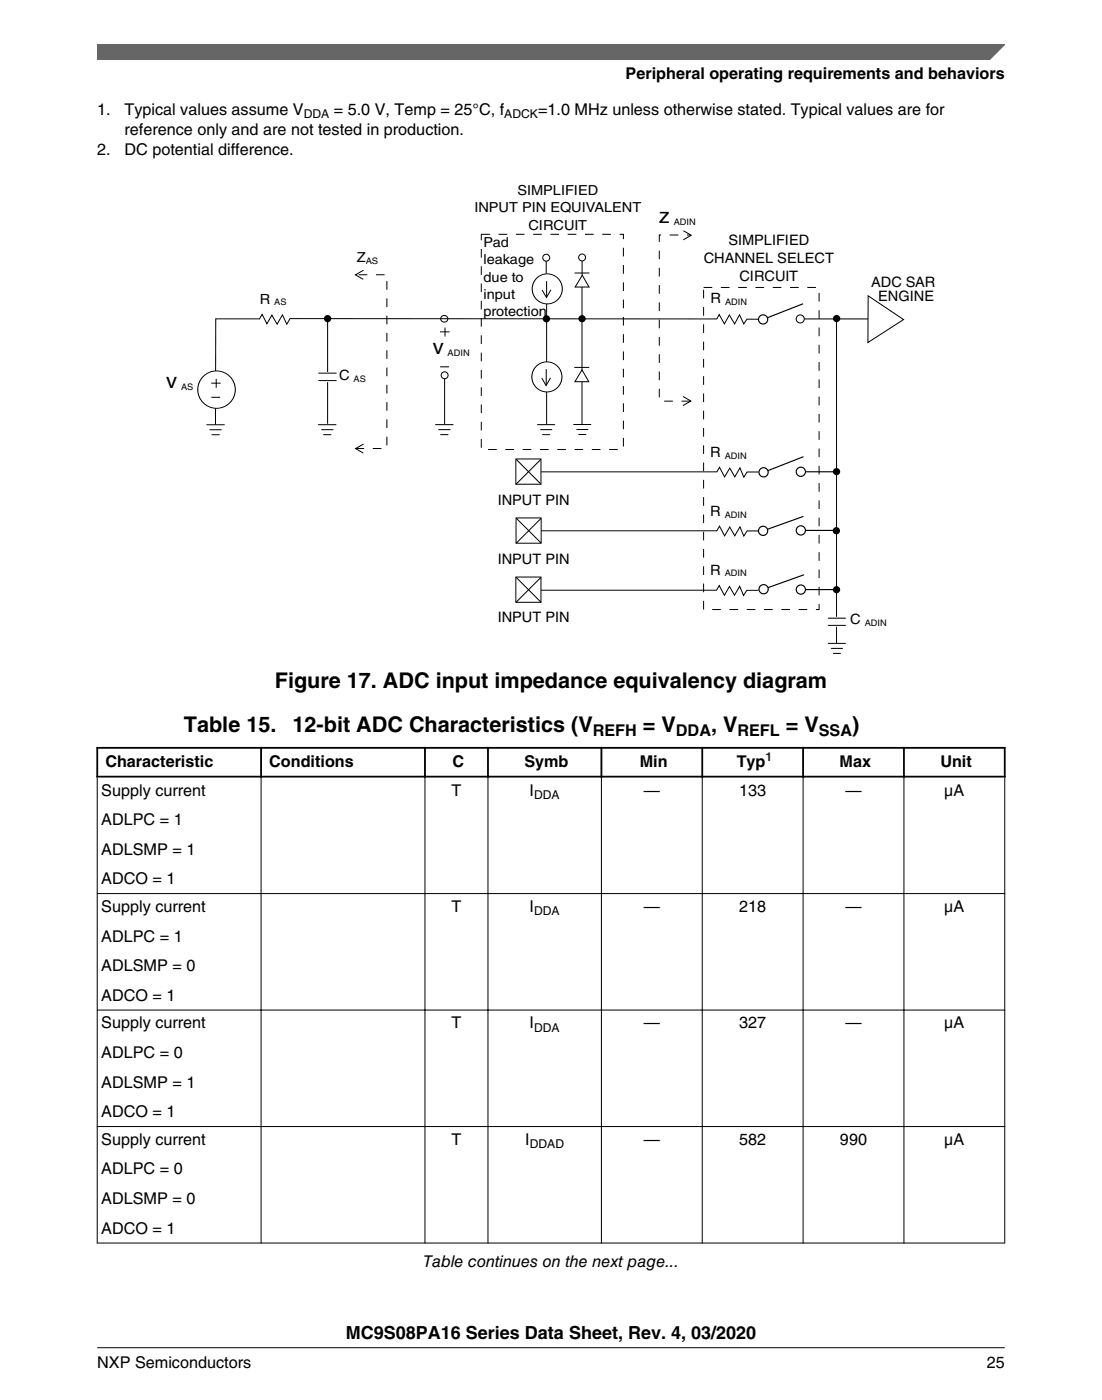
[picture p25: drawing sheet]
<svg xmlns="http://www.w3.org/2000/svg" width="216mm" height="274mm" viewBox="0 0 216 274" stroke-linecap="round" stroke-linejoin="round" font-family="sans-serif">
<defs><g id="words">
<g font-size="4.2">
<text x="129.1" y="43.8">z</text>
<text x="84.8" y="69.4">v</text>
<text x="32.6" y="76.1">v</text>
<text x="53.8" y="134.7">Figure 17. ADC input impedance equivalency diagram</text>
<text x="36" y="143.5">Table 15.</text>
<text x="57.3" y="143.5">12-bit ADC Characteristics (V</text>
<text x="126" y="143.5">= V</text>
<text x="139.3" y="143.5">, V</text>
<text x="153.9" y="143.5">= V</text>
<text x="166.9" y="143.5">)</text>
</g>
<text font-size="3.5" x="67.8" y="262.3">MC9S08PA16 Series Data Sheet, Rev. 4, 03/2020</text>
<g font-size="3.2">
<text x="122.6" y="15.5">Peripheral operating requirements and behaviors</text>
<text x="19" y="22.6">1.</text>
<text x="24.4" y="22.6">Typical values assume V</text>
<text x="65.4" y="22.6">= 5.0 V, Temp = 25°C, f</text>
<text x="105.4" y="22.6">=1.0 MHz unless otherwise stated. Typical values are for</text>
<text x="24.4" y="26.4">reference only and are not tested in production.</text>
<text x="19" y="30.3">2.</text>
<text x="24.4" y="30.3">DC potential difference.</text>
<text x="116.1" y="144.3">REFH</text>
<text x="132.4" y="144.3">DDA</text>
<text x="144.5" y="144.3">REFL</text>
<text x="160.4" y="144.3">SSA</text>
<text x="19.8" y="155.9">Supply current</text>
<text x="20.6" y="150.2">Characteristic</text>
<text x="52.7" y="150.2">Conditions</text>
<text x="88.5" y="155.9">T</text>
<text x="88.6" y="150.2">C</text>
<text x="102.7" y="150.2">Symb</text>
<text x="103.8" y="155.9">I</text>
<text x="125.3" y="150.2">Min</text>
<text x="126.1" y="155.9">—</text>
<text x="144.3" y="150.2">Typ</text>
<text x="144.8" y="155.9">133</text>
<text x="164.5" y="150.2">Max</text>
<text x="165.6" y="155.9">—</text>
<text x="184.2" y="150.2">Unit</text>
<text x="185" y="155.9">µA</text>
<text x="19.8" y="161.7">ADLPC = 1</text>
<text x="19.8" y="167.4">ADLSMP = 1</text>
<text x="19.8" y="173.2">ADCO = 1</text>
<text x="19.8" y="178.7">Supply current</text>
<text x="88.5" y="178.7">T</text>
<text x="103.8" y="178.7">I</text>
<text x="126.1" y="178.7">—</text>
<text x="144.8" y="178.7">218</text>
<text x="165.6" y="178.7">—</text>
<text x="185" y="178.7">µA</text>
<text x="19.8" y="184.5">ADLPC = 1</text>
<text x="19.8" y="190.3">ADLSMP = 0</text>
<text x="19.8" y="196.1">ADCO = 1</text>
<text x="19.8" y="201.5">Supply current</text>
<text x="88.5" y="201.5">T</text>
<text x="103.8" y="201.5">I</text>
<text x="126.1" y="201.5">—</text>
<text x="144.8" y="201.5">327</text>
<text x="165.6" y="201.5">—</text>
<text x="185" y="201.5">µA</text>
<text x="19.8" y="207.3">ADLPC = 0</text>
<text x="19.8" y="213.1">ADLSMP = 1</text>
<text x="19.8" y="218.9">ADCO = 1</text>
<text x="19.8" y="224.3">Supply current</text>
<text x="88.5" y="224.3">T</text>
<text x="102.9" y="224.3">I</text>
<text x="126.1" y="224.3">—</text>
<text x="144.8" y="224.3">582</text>
<text x="164.6" y="224.3">990</text>
<text x="185" y="224.3">µA</text>
<text x="19.8" y="230.1">ADLPC = 0</text>
<text x="19.8" y="235.9">ADLSMP = 0</text>
<text x="19.8" y="241.7">ADCO = 1</text>
<text x="82.9" y="248.2">Table continues on the next page...</text>
<text x="19.1" y="268">NXP Semiconductors</text>
<text x="193.3" y="268">25</text>
</g>
<g font-size="2.8">
<text x="142.7" y="47.9">SIMPLIFIED</text>
<text x="137.9" y="51.5">CHANNEL SELECT</text>
<text x="139.2" y="59.5">R</text>
<text x="144.9" y="55">CIRCUIT</text>
<text x="170.7" y="56.2">ADC SAR</text>
<text x="172.1" y="59">ENGINE</text>
<text x="66.4" y="74.4">C</text>
<text x="139.1" y="89.5">R</text>
<text x="97.5" y="98.9">INPUT PIN</text>
<text x="139.1" y="101.1">R</text>
<text x="97.5" y="110.4">INPUT PIN</text>
<text x="139.1" y="112.6">R</text>
<text x="97.5" y="121.9">INPUT PIN</text>
<text x="166.6" y="122.3">C</text>
</g>
<g font-size="2.7">
<text x="92.9" y="41.6">INPUT PIN EQUIVALENT</text>
<text x="101.4" y="38.2">SIMPLIFIED</text>
<text x="103.5" y="45">CIRCUIT</text>
<text x="69.9" y="51.3">Z</text>
<text x="94.7" y="51.8">leakage</text>
<text x="94.7" y="48.4">Pad</text>
<text x="50.9" y="59.5">R</text>
<text x="94.7" y="58.6">input</text>
<text x="94.7" y="55.2">due to</text>
<text x="94.7" y="62">protection</text>
</g>
<g font-size="2.4">
<text x="59.5" y="23.2">DDA</text>
<text x="98.8" y="23.2">ADCK</text>
<text x="104.6" y="156.5">DDA</text>
<text x="104.6" y="179.3">DDA</text>
<text x="104.6" y="202.2">DDA</text>
<text x="103.8" y="225">DDAD</text>
</g>
<text font-size="2.4" fill="#00f" x="150" y="149.2">1</text>
<g font-size="1.8">
<text x="132" y="44.1">ADIN</text>
<text x="71.7" y="51.7">AS</text>
<text x="53.7" y="59.8">AS</text>
<text x="142" y="59.8">ADIN</text>
<text x="87.7" y="69.7">ADIN</text>
<text x="35.5" y="76.4">AS</text>
<text x="69.3" y="74.8">AS</text>
<text x="142" y="89.8">ADIN</text>
<text x="142" y="101.4">ADIN</text>
<text x="142" y="112.9">ADIN</text>
<text x="169.4" y="122.7">ADIN</text>
</g>
</g></defs>
<path d="M170.1 58l6.9 4.6-7 4.5z" fill-rule="evenodd" fill="#fff" stroke="#000" stroke-width=".2"/>
<path d="M156.8 62.5h13.3" fill="none" stroke="#000" stroke-width=".2"/>
<circle cx="156.8" cy="62.5" r=".79" fill="#fff" stroke="#000" stroke-width=".2"/>
<path d="M156.9 92.4h6.9" fill="none" stroke="#000" stroke-width=".23"/>
<circle cx="156.9" cy="92.4" r=".9" fill="#fff" stroke="#000" stroke-width=".23"/>
<path d="M156.9 103.9h6.9" fill="none" stroke="#000" stroke-width=".23"/>
<circle cx="156.9" cy="103.9" r=".9" fill="#fff" stroke="#000" stroke-width=".23"/>
<path d="M156.9 115.5h6.9" fill="none" stroke="#000" stroke-width=".23"/>
<circle cx="156.9" cy="115.5" r=".9" fill="#fff" stroke="#000" stroke-width=".23"/>
<path d="M87.1 73.5v9.6" fill="none" stroke="#000" stroke-width=".2"/>
<circle cx="87.1" cy="73.5" r=".68" fill="#fff" stroke="#000" stroke-width=".2"/>
<path d="M107 50.5v3.1" fill="none" stroke="#000" stroke-width=".2"/>
<circle cx="107" cy="50.5" r=".68" fill="#fff" stroke="#000" stroke-width=".2"/>
<path d="M114 50.4v3.5" fill="none" stroke="#000" stroke-width=".2"/>
<circle cx="114" cy="50.4" r=".68" fill="#fff" stroke="#000" stroke-width=".2"/>
<circle cx="107.2" cy="56.6" r="2.95" fill="#fff"/>
<g fill="none" stroke="#000" stroke-width=".2">
<path d="M107.1 55.1v3.1M107.9 56.8l-.8 1.5-.9-1.5"/>
<circle cx="107.2" cy="56.6" r="2.95"/>
</g>
<path d="M114.1 53.9l1.3 2.3h-2.7z" fill-rule="evenodd" fill="#fff" stroke="#000" stroke-width=".2"/>
<path d="M101.1 89.9h4.9v5h-4.9zM101.1 90l4.9 4.8M106 90l-4.9 4.9M101.1 113.1h4.9v4.9h-4.9zM101.1 113.1l4.9 4.9M101.1 101.5h4.9v4.9h-4.9zM101.1 101.5l4.9 4.9M106 113.2l-4.9 4.8M106 101.6l-4.9 4.8" fill="none" stroke="#000" stroke-width=".2"/>
<path d="M157.4 89.5l-7.8 3.1" fill="none" stroke="#000" stroke-width=".23"/>
<circle cx="149.6" cy="92.5" r=".9" fill="#fff" stroke="#000" stroke-width=".23"/>
<path d="M157.3 101.2l-7.8 2.8" fill="none" stroke="#000" stroke-width=".23"/>
<circle cx="149.5" cy="104" r=".9" fill="#fff" stroke="#000" stroke-width=".23"/>
<path d="M157.4 112.6l-7.8 2.9" fill="none" stroke="#000" stroke-width=".23"/>
<circle cx="149.6" cy="115.5" r=".9" fill="#fff" stroke="#000" stroke-width=".23"/>
<path d="M157.3 59.6l-7.8 3" fill="none" stroke="#000" stroke-width=".23"/>
<circle cx="149.5" cy="62.6" r=".9" fill="#fff" stroke="#000" stroke-width=".23"/>
<path d="M107.1 59.5v23.6" fill="none" stroke="#000" stroke-width=".2"/>
<circle cx="107.1" cy="73.9" r="2.95" fill="#fff"/>
<g fill="none" stroke="#000" stroke-width=".2">
<path d="M114 56.2v27M107 72.3v3.2M107.9 74l-.9 1.5-.9-1.4"/>
<circle cx="107.1" cy="73.9" r="2.95"/>
</g>
<path d="M114 72.5l1.4 2.3h-2.8z" fill-rule="evenodd" fill="#fff" stroke="#000" stroke-width=".2"/>
<path d="M94.3 45.9h27.8v42.2h-27.8zM137.8 56.3h22.7v63.1h-22.7zM135.2 78.6h-6v-32.6h6.1M69.6 87.9h6.2v-34.1h-6.2" fill="none" stroke="#000" stroke-width=".2" stroke-dasharray="1.7 1.7" stroke-linecap="butt"/>
<g fill="none" stroke="#000" stroke-width=".2">
<path d="M71.2 53l-1.6 .9 1.6 .8M112.6 53.5h2.8M133.9 45.2l1.5 .9-1.5 .9M86.2 65h1.9M86.2 71.9h1.8M87.2 64.2v1.7M112.6 72h2.8M133.8 77.7l1.5 .9-1.5 .9M40.5 83.2h3.5M41.1 84.2h2.3M41.5 85.2h1.5M62.4 83.2h3.4"/>
<path d="M63 84.2h2.2M63.4 85.2h1.4M71.2 87l-1.5 .9 1.5 .9M85.3 83.2h3.5M85.9 84.2h2.3M86.3 85.2h1.5M105.3 83.2h3.4M105.9 84.2h2.2M106.3 85.2h1.4M112.4 83.2h3.4M113 84.2h2.2M113.4 85.1h1.4"/>
<path d="M162.3 126.1h3.3M162.9 127h2.2M163.2 128h1.5"/>
</g>
<g fill="#000">
<circle cx="114" cy="62.4" r=".71"/>
<circle cx="163.9" cy="62.4" r=".71"/>
<circle cx="163.9" cy="92.4" r=".71"/>
<circle cx="163.9" cy="104" r=".71"/>
<circle cx="163.9" cy="115.5" r=".71"/>
</g>
<circle cx="87.1" cy="62.4" r=".68" fill="#fff"/>
<g fill="none" stroke="#000" stroke-width=".2">
<path d="M64.2 62.3v20.7"/>
<circle cx="87.1" cy="62.4" r=".68"/>
</g>
<g fill="#000">
<circle cx="64.2" cy="62.4" r=".71"/>
<circle cx="107.1" cy="62.5" r=".71"/>
</g>
<g fill="#fff">
<path d="M50.4 62.2l.3-.2h6.3a.54 .54 0 0 1 .4 .4 .54 .54 0 0 1-.3 .6h-6.4a.55 .55 0 0 1-.3-.8z" fill-rule="evenodd"/>
<path d="M139.9 62.2l.3-.3h6.3a.54 .54 0 0 1 .5 .5 .54 .54 0 0 1-.4 .6h-6.4a.55 .55 0 0 1-.3-.8z" fill-rule="evenodd"/>
<path d="M139.9 92.2l.3-.3h6.3a.54 .54 0 0 1 .5 .5 .54 .54 0 0 1-.4 .5l-6.4 .1a.55 .55 0 0 1-.3-.8z" fill-rule="evenodd"/>
<path d="M140.1 103.7l.3-.2h6.3a.54 .54 0 0 1 .5 .5 .54 .54 0 0 1-.4 .5h-6.4a.55 .55 0 0 1-.3-.8z" fill-rule="evenodd"/>
<path d="M140.1 115.3l.3-.2h6.3a.54 .54 0 0 1 .5 .5 .54 .54 0 0 1-.4 .5h-6.4a.55 .55 0 0 1-.3-.8z" fill-rule="evenodd"/>
</g>
<path d="M163.9 62.5v63.5M106 92.5h34.4l.6-.9 1 1.9 1-1.8 1 1.7 1-1.7 .7 1.8 .7-1h2.2M106 115.6h34.4l.5-.9 1 1.9 1-1.7 1 1.7 1-1.7 .8 1.8 .6-1h2.3M106 104h34.4l.6-.9 1 1.9 1-1.7 1 1.7 1-1.8 .7 1.8 .7-1h2.2" fill="none" stroke="#000" stroke-width=".2"/>
<path d="M63.7 73.1l.2-.1a.53 .53 0 0 1 .7 .2v1.3a.52 .52 0 0 1-.5 .4 .52 .52 0 0 1-.5-.4z" fill-rule="evenodd" fill="#fff"/>
<path d="M62.4 73.1h3.5M62.4 74.6h3.5M148.6 62.6l-2.3-.1-.6 1-.8-1.8-1 1.8-1-1.8-1 1.8-1-1.9-.5 .9-83.6-.1-.6 1.1-.9-1.8-1 1.8-1-1.7-1 1.6-.9-1.8-.6 .9h-8.5l-.1 20.7" fill="none" stroke="#000" stroke-width=".2"/>
<circle cx="42.4" cy="76.3" r="3.7" fill="#fff"/>
<g fill="none" stroke="#000" stroke-width=".2">
<path d="M41.4 75.1h1.8M41.4 77.8h1.7M42.4 74.2v1.8"/>
<circle cx="42.4" cy="76.3" r="3.7"/>
</g>
<path d="M163.7 120.9a.55 .55 0 0 1 .8 .3v1.2a.52 .52 0 0 1-.5 .4 .52 .52 0 0 1-.5-.2l-.1-1.4z" fill-rule="evenodd" fill="#fff"/>
<path d="M162.3 121.1h3.3M162.3 122.5h3.3" fill="none" stroke="#000" stroke-width=".2"/>
<g fill="#fff">
<path d="M19.1 139.8h177.8v109.5h-177.8z" fill-rule="evenodd"/>
<path d="M19.2 146.7h31.8v5.3h-31.8z" fill-rule="evenodd"/>
<path d="M51.3 146.7h31.8v5.3h-31.8z" fill-rule="evenodd"/>
<path d="M83.4 146.7h12v5.3h-12z" fill-rule="evenodd"/>
<path d="M95.8 146.7h21.9v5.3h-21.9z" fill-rule="evenodd"/>
<path d="M118 146.7h19.4v5.3h-19.4z" fill-rule="evenodd"/>
<path d="M137.8 146.7h19.4v5.3h-19.4z" fill-rule="evenodd"/>
<path d="M157.5 146.7h19.4v5.3h-19.4z" fill-rule="evenodd"/>
<path d="M177.3 146.7h19.4v5.3h-19.4z" fill-rule="evenodd"/>
<path d="M19.1 152.4h32v22.6h-32z" fill-rule="evenodd"/>
<path d="M51.2 152.4h32v22.6h-32z" fill-rule="evenodd"/>
<path d="M83.3 152.4h12.2v22.6h-12.2z" fill-rule="evenodd"/>
<path d="M95.7 152.4h22v22.6h-22z" fill-rule="evenodd"/>
<path d="M117.9 152.4h19.6v22.6h-19.6z" fill-rule="evenodd"/>
<path d="M137.7 152.4h19.6v22.6h-19.6z" fill-rule="evenodd"/>
<path d="M157.4 152.4h19.6v22.6h-19.6z" fill-rule="evenodd"/>
<path d="M177.2 152.4h19.6v22.6h-19.6z" fill-rule="evenodd"/>
<path d="M19.1 175.2h32v22.6h-32z" fill-rule="evenodd"/>
<path d="M51.2 175.2h32v22.6h-32z" fill-rule="evenodd"/>
<path d="M83.3 175.2h12.2v22.6h-12.2z" fill-rule="evenodd"/>
<path d="M95.7 175.2h22v22.6h-22z" fill-rule="evenodd"/>
<path d="M117.9 175.2h19.6v22.6h-19.6z" fill-rule="evenodd"/>
<path d="M137.7 175.2h19.6v22.6h-19.6z" fill-rule="evenodd"/>
<path d="M157.4 175.2h19.6v22.6h-19.6z" fill-rule="evenodd"/>
<path d="M177.2 175.2h19.6v22.6h-19.6z" fill-rule="evenodd"/>
<path d="M19.1 198h32v22.7h-32z" fill-rule="evenodd"/>
<path d="M51.2 198h32v22.7h-32z" fill-rule="evenodd"/>
<path d="M83.3 198h12.2v22.7h-12.2z" fill-rule="evenodd"/>
<path d="M95.7 198h22v22.7h-22z" fill-rule="evenodd"/>
<path d="M117.9 198h19.6v22.7h-19.6z" fill-rule="evenodd"/>
<path d="M137.7 198h19.6v22.7h-19.6z" fill-rule="evenodd"/>
<path d="M157.4 198h19.6v22.7h-19.6z" fill-rule="evenodd"/>
<path d="M177.2 198h19.6v22.7h-19.6z" fill-rule="evenodd"/>
<path d="M19.1 220.8h32v22.7h-32z" fill-rule="evenodd"/>
<path d="M51.2 220.8h32v22.7h-32z" fill-rule="evenodd"/>
<path d="M83.3 220.8h12.2v22.7h-12.2z" fill-rule="evenodd"/>
<path d="M95.7 220.8h22v22.7h-22z" fill-rule="evenodd"/>
<path d="M117.9 220.8h19.6v22.7h-19.6z" fill-rule="evenodd"/>
<path d="M137.7 220.8h19.6v22.7h-19.6z" fill-rule="evenodd"/>
<path d="M157.4 220.8h19.6v22.7h-19.6z" fill-rule="evenodd"/>
<path d="M177.2 220.8h19.6v22.7h-19.6z" fill-rule="evenodd"/>
</g>
<path d="M18.9 146.5h178.1M18.9 152.2h178.1M19 146.4v6M51.2 146.4v6M83.3 146.4v6M95.6 146.4v6M117.8 146.4v6M137.6 146.4v6M157.3 146.4v6M177.1 146.4v6M196.8 146.4v6" fill="none" stroke="#000" stroke-width=".35"/>
<g fill="none" stroke="#000" stroke-width=".2">
<path d="M19 152.3v91.4M51.2 152v91.7M83.3 152v91.7M95.6 152v91.7M117.8 152v91.7M137.6 152v91.7M157.3 152v91.7M177.1 152v91.7M196.8 152.3v91.4M19 175.1h177.9M19 197.9h177.9M19 220.7h177.9"/>
<path d="M19 243.6h177.9"/>
</g>
<path d="M19 8.7h177.8l-5.6 3h-172.2z" fill="#666"/>
<path d="M19 11.7v-3h177.8l-3 3" fill="none" stroke="#666" stroke-width=".28"/>
<path d="M19 264.1h177.8" fill="none" stroke="#000" stroke-width=".2"/>
<use href="#words"/>
</svg>
